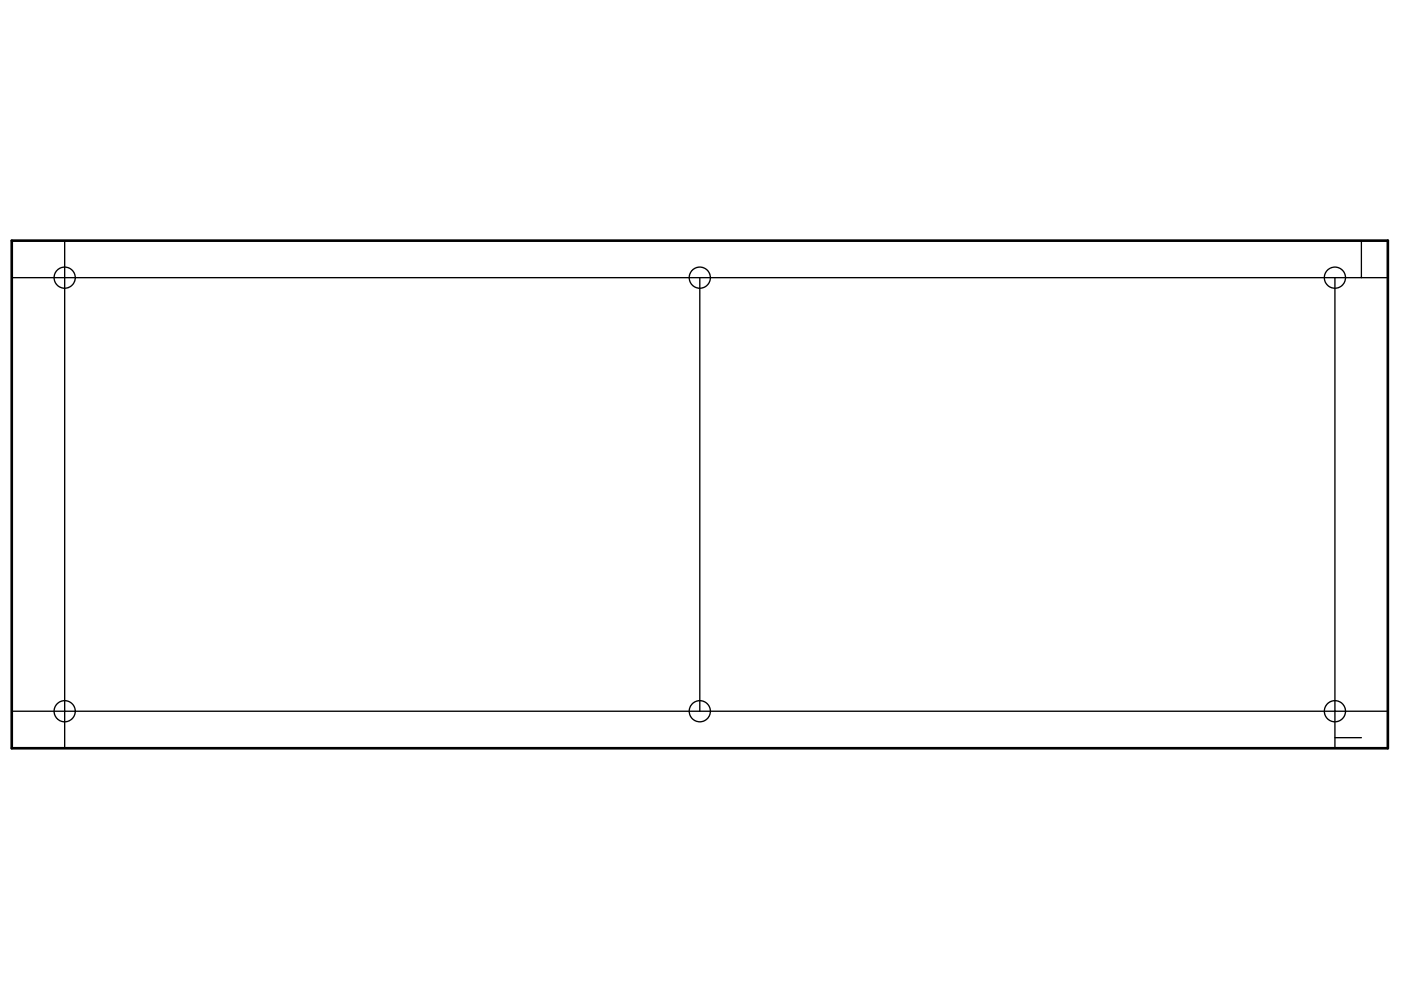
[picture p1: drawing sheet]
<svg xmlns="http://www.w3.org/2000/svg" width="297mm" height="210mm" viewBox="0 0 297 210" stroke-linecap="round" stroke-linejoin="round" font-family="sans-serif">
<path d="M2.5 51h291.8v107.6h-291.8z" fill="none" stroke="#000" stroke-width=".56"/>
<g fill="none" stroke="#000" stroke-width=".28">
<path d="M2.5 58.9h291.8M13.7 51v107.6M148.4 58.9v91.9M283 58.9v99.7M288.6 51v7.9M2.5 150.8h291.8M283 156.4h5.6"/>
<circle cx="13.7" cy="58.9" r="2.24"/>
<circle cx="148.4" cy="58.9" r="2.24"/>
<circle cx="283" cy="58.9" r="2.24"/>
<circle cx="13.7" cy="150.8" r="2.24"/>
<circle cx="148.4" cy="150.8" r="2.24"/>
<circle cx="283" cy="150.8" r="2.24"/>
</g>
</svg>
